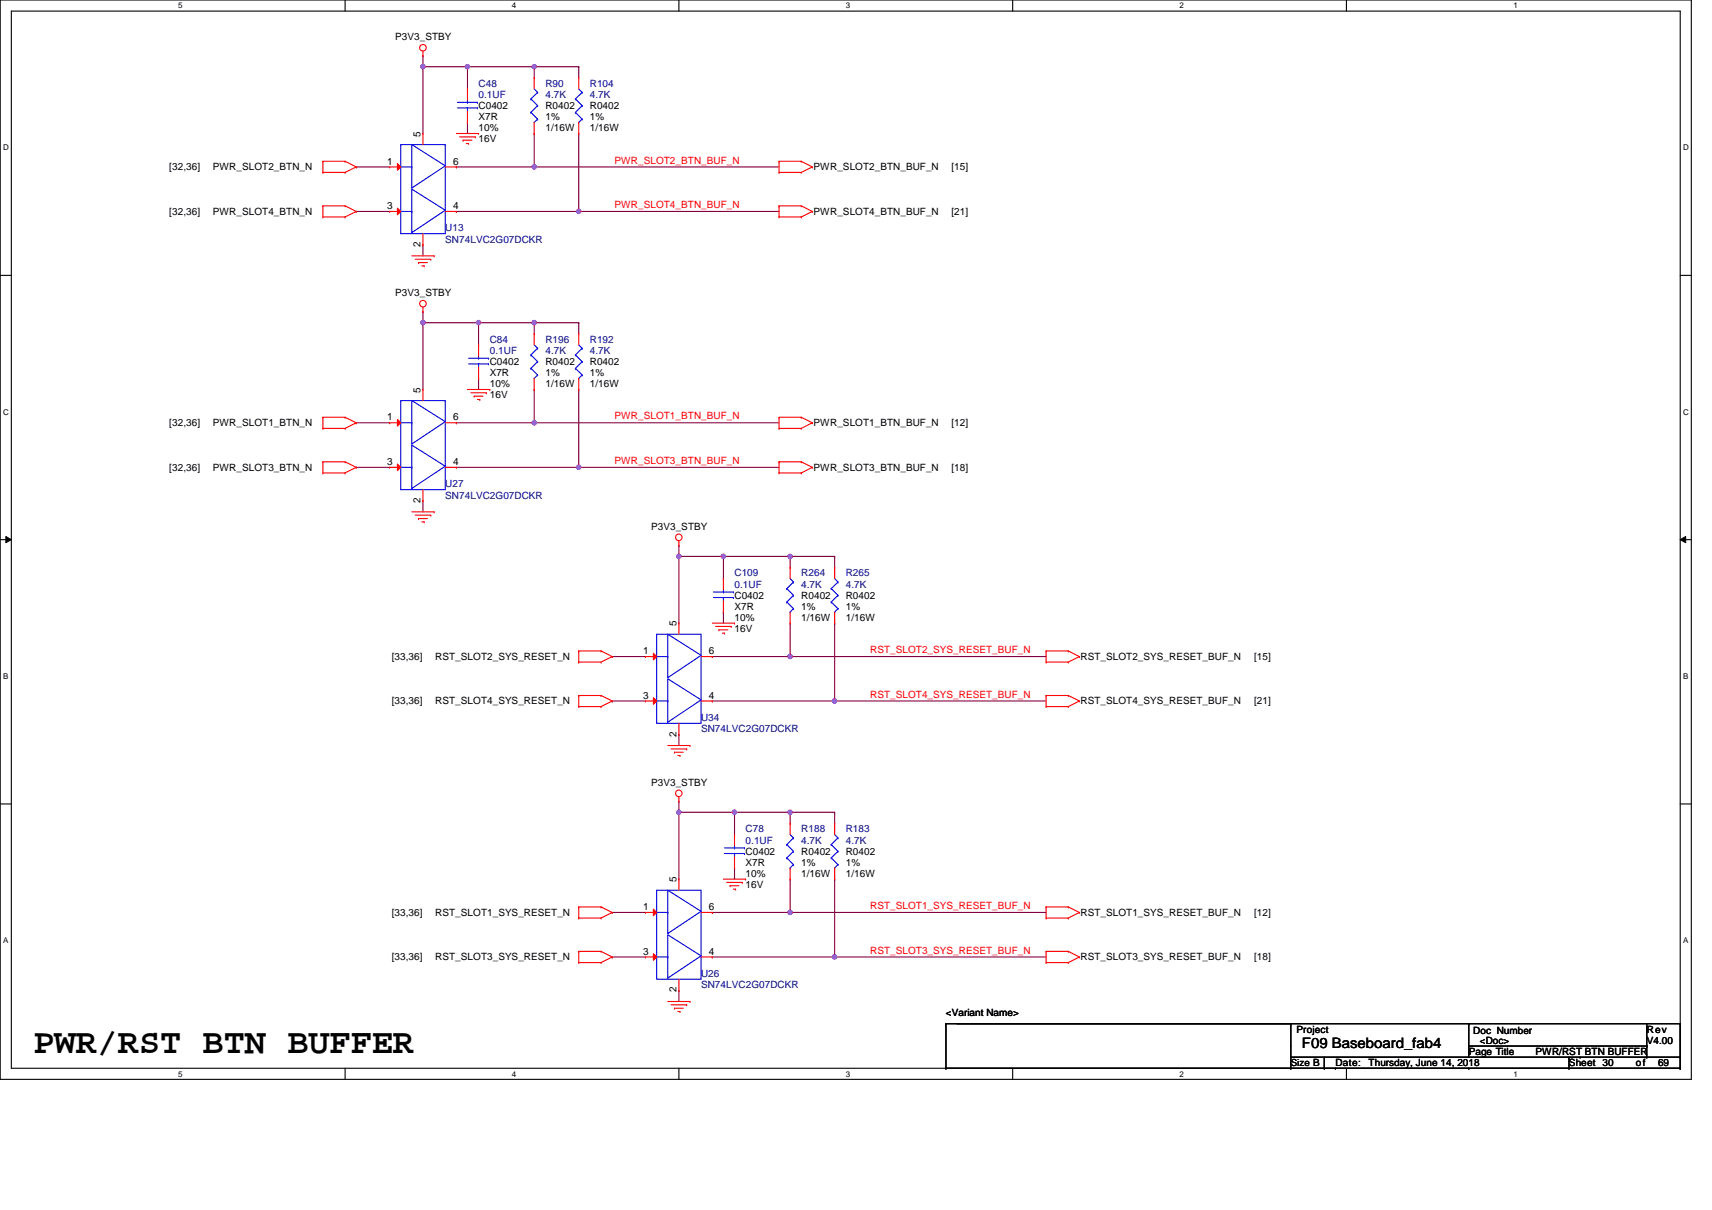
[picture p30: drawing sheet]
<svg xmlns="http://www.w3.org/2000/svg" width="297mm" height="210mm" viewBox="0 0 297 210" stroke-linecap="round" stroke-linejoin="round" font-family="sans-serif">
<defs><g id="words">
<text font-size="6.1" x="5.8" y="182.7">PWR/RST BTN BUFFER</text>
<text font-size="2.5" x="225.9" y="181.8">F09 Baseboard_fab4</text>
<g font-size="1.7">
<text x="68.6" y="6.9">P3V3_STBY</text>
<text x="73" y="23.7" transform="rotate(-90 73 23.7)">5</text>
<text x="83" y="20.8">X7R</text>
<text x="83" y="18.9">C0402</text>
<text x="83" y="22.8">10%</text>
<text x="94.6" y="18.9">R0402</text>
<text x="94.6" y="20.8">1%</text>
<text x="94.6" y="22.8">1/16W</text>
<text x="102.3" y="18.9">R0402</text>
<text x="102.3" y="20.8">1%</text>
<text x="102.3" y="22.8">1/16W</text>
<text x="29.4" y="29.5">[32,36]</text>
<text x="36.9" y="29.5">PWR_SLOT2_BTN_N</text>
<text x="67.2" y="28.6">1</text>
<text x="78.6" y="28.6">6</text>
<text x="83" y="24.7">16V</text>
<text x="141.2" y="29.5">PWR_SLOT2_BTN_BUF_N</text>
<text x="165.1" y="29.5">[15]</text>
<text x="29.4" y="37.3">[32,36]</text>
<text x="36.9" y="37.3">PWR_SLOT4_BTN_N</text>
<text x="67.2" y="36.3">3</text>
<text x="78.6" y="36.3">4</text>
<text x="141.2" y="37.3">PWR_SLOT4_BTN_BUF_N</text>
<text x="165.1" y="37.3">[21]</text>
<text x="73" y="42.8" transform="rotate(-90 73 42.8)">2</text>
<text x="68.6" y="51.4">P3V3_STBY</text>
<text x="85" y="65.2">X7R</text>
<text x="85" y="63.3">C0402</text>
<text x="94.6" y="63.3">R0402</text>
<text x="94.6" y="65.2">1%</text>
<text x="102.3" y="63.3">R0402</text>
<text x="102.3" y="65.2">1%</text>
<text x="73" y="68.1" transform="rotate(-90 73 68.1)">5</text>
<text x="85" y="67.2">10%</text>
<text x="85" y="69.1">16V</text>
<text x="94.6" y="67.2">1/16W</text>
<text x="102.3" y="67.2">1/16W</text>
<text x="29.4" y="73.9">[32,36]</text>
<text x="36.9" y="73.9">PWR_SLOT1_BTN_N</text>
<text x="67.2" y="72.9">1</text>
<text x="78.6" y="72.9">6</text>
<text x="141.2" y="73.9">PWR_SLOT1_BTN_BUF_N</text>
<text x="165.1" y="73.9">[12]</text>
<text x="29.4" y="81.7">[32,36]</text>
<text x="36.9" y="81.7">PWR_SLOT3_BTN_N</text>
<text x="67.2" y="80.7">3</text>
<text x="78.6" y="80.7">4</text>
<text x="141.2" y="81.7">PWR_SLOT3_BTN_BUF_N</text>
<text x="165.1" y="81.7">[18]</text>
<text x="73" y="87.2" transform="rotate(-90 73 87.2)">2</text>
<text x="113" y="91.9">P3V3_STBY</text>
<text x="127.4" y="105.8">X7R</text>
<text x="127.4" y="103.8">C0402</text>
<text x="127.4" y="107.7">10%</text>
<text x="139" y="103.8">R0402</text>
<text x="139" y="105.8">1%</text>
<text x="139" y="107.7">1/16W</text>
<text x="146.7" y="103.8">R0402</text>
<text x="146.7" y="105.8">1%</text>
<text x="146.7" y="107.7">1/16W</text>
<text x="111.6" y="113.5">1</text>
<text x="117.4" y="108.7" transform="rotate(-90 117.4 108.7)">5</text>
<text x="123" y="113.5">6</text>
<text x="127.4" y="109.6">16V</text>
<text x="68" y="114.5">[33,36]</text>
<text x="75.5" y="114.5">RST_SLOT2_SYS_RESET_N</text>
<text x="187.5" y="114.5">RST_SLOT2_SYS_RESET_BUF_N</text>
<text x="217.6" y="114.5">[15]</text>
<text x="68" y="122.2">[33,36]</text>
<text x="75.5" y="122.2">RST_SLOT4_SYS_RESET_N</text>
<text x="111.6" y="121.2">3</text>
<text x="123" y="121.2">4</text>
<text x="187.5" y="122.2">RST_SLOT4_SYS_RESET_BUF_N</text>
<text x="217.6" y="122.2">[21]</text>
<text x="117.4" y="127.8" transform="rotate(-90 117.4 127.8)">2</text>
<text x="113" y="136.3">P3V3_STBY</text>
<text x="129.4" y="148.3">C0402</text>
<text x="139" y="148.3">R0402</text>
<text x="146.7" y="148.3">R0402</text>
<text x="117.4" y="153.1" transform="rotate(-90 117.4 153.1)">5</text>
<text x="129.4" y="150.2">X7R</text>
<text x="129.4" y="152.1">10%</text>
<text x="129.4" y="154.1">16V</text>
<text x="139" y="150.2">1%</text>
<text x="139" y="152.1">1/16W</text>
<text x="146.7" y="150.2">1%</text>
<text x="146.7" y="152.1">1/16W</text>
<text x="68" y="158.9">[33,36]</text>
<text x="75.5" y="158.9">RST_SLOT1_SYS_RESET_N</text>
<text x="111.6" y="157.9">1</text>
<text x="123" y="157.9">6</text>
<text x="187.5" y="158.9">RST_SLOT1_SYS_RESET_BUF_N</text>
<text x="217.6" y="158.9">[12]</text>
<text x="68" y="166.6">[33,36]</text>
<text x="75.5" y="166.6">RST_SLOT3_SYS_RESET_N</text>
<text x="111.6" y="165.6">3</text>
<text x="123" y="165.6">4</text>
<text x="187.5" y="166.6">RST_SLOT3_SYS_RESET_BUF_N</text>
<text x="217.6" y="166.6">[18]</text>
<text x="117.4" y="172.2" transform="rotate(-90 117.4 172.2)">2</text>
<text x="164.1" y="176.2">&lt;Variant Name&gt;</text>
<text x="224.9" y="179.1">Project</text>
<text x="255.6" y="179.3">Doc Number</text>
<text x="285.7" y="179.1">Rev</text>
<text x="224" y="184.9">Size B</text>
<text x="231.7" y="184.9">Date:</text>
<text x="237.5" y="184.9">Thursday, June 14, 2018</text>
<text x="254.8" y="183">Page Title</text>
<text x="256.8" y="181.1">&lt;Doc&gt;</text>
<text x="266.4" y="183">PWR/RST BTN BUFFER</text>
<text x="272.2" y="184.9">Sheet 30</text>
<text x="283.8" y="184.9">of</text>
<text x="285.7" y="181.1">V4.00</text>
<text x="287.7" y="184.9">69</text>
</g>
<g font-size="1.7" fill="#000080">
<text x="83" y="15">C48</text>
<text x="83" y="17">0.1UF</text>
<text x="94.6" y="15">R90</text>
<text x="94.6" y="17">4.7K</text>
<text x="102.3" y="15">R104</text>
<text x="102.3" y="17">4.7K</text>
<text x="77.3" y="40.2">U13</text>
<text x="77.3" y="42.1">SN74LVC2G07DCKR</text>
<text x="85" y="59.5">C84</text>
<text x="94.6" y="59.5">R196</text>
<text x="102.3" y="59.5">R192</text>
<text x="85" y="61.4">0.1UF</text>
<text x="94.6" y="61.4">4.7K</text>
<text x="102.3" y="61.4">4.7K</text>
<text x="77.3" y="84.5">U27</text>
<text x="77.3" y="86.5">SN74LVC2G07DCKR</text>
<text x="127.4" y="100">C109</text>
<text x="127.4" y="101.9">0.1UF</text>
<text x="139" y="100">R264</text>
<text x="139" y="101.9">4.7K</text>
<text x="146.7" y="100">R265</text>
<text x="146.7" y="101.9">4.7K</text>
<text x="121.6" y="125.1">U34</text>
<text x="121.6" y="127">SN74LVC2G07DCKR</text>
<text x="129.4" y="144.4">C78</text>
<text x="129.4" y="146.3">0.1UF</text>
<text x="139" y="144.4">R188</text>
<text x="139" y="146.3">4.7K</text>
<text x="146.7" y="144.4">R183</text>
<text x="146.7" y="146.3">4.7K</text>
<text x="121.6" y="169.5">U26</text>
<text x="121.6" y="171.4">SN74LVC2G07DCKR</text>
</g>
<g font-size="1.7" fill="#f00">
<text x="106.6" y="28.4">PWR_SLOT2_BTN_BUF_N</text>
<text x="106.6" y="36.1">PWR_SLOT4_BTN_BUF_N</text>
<text x="106.6" y="72.7">PWR_SLOT1_BTN_BUF_N</text>
<text x="106.6" y="80.5">PWR_SLOT3_BTN_BUF_N</text>
<text x="151" y="113.3">RST_SLOT2_SYS_RESET_BUF_N</text>
<text x="151" y="121">RST_SLOT4_SYS_RESET_BUF_N</text>
<text x="151" y="157.7">RST_SLOT1_SYS_RESET_BUF_N</text>
<text x="151" y="165.4">RST_SLOT3_SYS_RESET_BUF_N</text>
</g>
<g font-size="1.4">
<text x="30.9" y="1.5">5</text>
<text x="88.8" y="1.5">4</text>
<text x="146.7" y="1.5">3</text>
<text x="204.7" y="1.5">2</text>
<text x="262.6" y="1.5">1</text>
<text x=".5" y="26.1">D</text>
<text x="292" y="26.1">D</text>
<text x=".5" y="71.9">C</text>
<text x="292" y="71.9">C</text>
<text x=".5" y="117.8">B</text>
<text x="292" y="117.8">B</text>
<text x=".5" y="163.6">A</text>
<text x="292" y="163.6">A</text>
<text x="30.9" y="186.8">5</text>
<text x="88.8" y="186.8">4</text>
<text x="146.7" y="186.8">3</text>
<text x="204.7" y="186.8">2</text>
<text x="262.6" y="186.8">1</text>
</g>
</g></defs>
<path d="M0 0h293.5v187.2h-293.5zM2 1.9h289.5v183.4h-289.5z" fill="none" stroke="#000" stroke-width=".19"/>
<g fill="#fff">
<path d="M30.9 .2h.8v1.6h-.8z"/>
<path d="M30.9 185.5h.8v1.6h-.8z"/>
</g>
<path d="M59.9 0v1.9M59.9 185.3v1.9" fill="none" stroke="#000" stroke-width=".19"/>
<g fill="#fff">
<path d="M88.8 .2h.8v1.6h-.8z"/>
<path d="M88.8 185.5h.8v1.6h-.8z"/>
</g>
<path d="M117.8 0v1.9M117.8 185.3v1.9" fill="none" stroke="#000" stroke-width=".19"/>
<g fill="#fff">
<path d="M146.7 .2h.8v1.6h-.8z"/>
<path d="M146.7 185.5h.8v1.6h-.8z"/>
</g>
<path d="M175.7 0v1.9M175.7 185.3v1.9" fill="none" stroke="#000" stroke-width=".19"/>
<g fill="#fff">
<path d="M204.7 .2h.7v1.6h-.7z"/>
<path d="M204.7 185.5h.7v1.6h-.7z"/>
</g>
<path d="M233.6 0v1.9M233.6 185.3v1.9" fill="none" stroke="#000" stroke-width=".19"/>
<g fill="#fff">
<path d="M262.6 .2h.7v1.6h-.7z"/>
<path d="M262.6 185.5h.7v1.6h-.7z"/>
<path d="M.5 24.8h1v1.6h-1z"/>
<path d="M292 24.8h1v1.6h-1z"/>
<path d="M.5 70.7h1v1.5h-1z"/>
<path d="M292 70.7h1v1.5h-1z"/>
</g>
<path d="M0 47.8h2M291.5 47.8h2" fill="none" stroke="#000" stroke-width=".19"/>
<g fill="#fff">
<path d="M.5 116.5h.9v1.6h-.9z"/>
<path d="M292 116.5h.9v1.6h-.9z"/>
</g>
<path d="M0 93.6h2M291.5 93.6h2" fill="none" stroke="#000" stroke-width=".19"/>
<path d="M1 93.1l1 .5-1 .5zM291.5 93.6l1-.5v1z" fill="#000"/>
<path d="M1 93.1l1 .5-1 .5zM291.5 93.6l1-.5v1z" fill="none" stroke="#000" stroke-width=".17"/>
<g fill="#fff">
<path d="M.5 162.4h.9v1.5h-.9z"/>
<path d="M292 162.4h.9v1.5h-.9z"/>
</g>
<path d="M0 139.5h2M291.5 139.5h2" fill="none" stroke="#000" stroke-width=".19"/>
<path d="M117.8 96.5h.1M117.8 96.5v11.6M125.5 96.5h.1M125.5 96.5v3.9M106.2 113.9h.1M106.2 113.9h5.8M117.8 127.4h.1M117.8 127.4v1.9" fill="none" stroke="#800040" stroke-width=".19"/>
<circle cx="125.5" cy="96.5" r=".38" fill="#f0f"/>
<circle cx="125.5" cy="96.5" r=".38" fill="none" stroke="#f0f" stroke-width=".19"/>
<path d="M117.8 96.5h.1M117.8 94.6h.1M117.8 96.5h7.7M117.8 94.6v1.9" fill="none" stroke="#800040" stroke-width=".19"/>
<circle cx="117.8" cy="96.5" r=".38" fill="#f0f"/>
<circle cx="117.8" cy="96.5" r=".38" fill="none" stroke="#f0f" stroke-width=".19"/>
<path d="M125.5 106.2h.1M125.5 106.2v1.9M137.1 113.9h.1M137.1 113.9h44.4" fill="none" stroke="#800040" stroke-width=".19"/>
<circle cx="137.1" cy="113.9" r=".38" fill="#f0f"/>
<circle cx="137.1" cy="113.9" r=".38" fill="none" stroke="#f0f" stroke-width=".19"/>
<path d="M137.1 96.5h.1M137.1 96.5v1.9" fill="none" stroke="#800040" stroke-width=".19"/>
<circle cx="137.1" cy="96.5" r=".38" fill="#f0f"/>
<circle cx="137.1" cy="96.5" r=".38" fill="none" stroke="#f0f" stroke-width=".19"/>
<g fill="none" stroke="#800040" stroke-width=".19">
<path d="M125.5 96.5h.1M125.5 96.5h19.3M137.1 96.5h.1M144.8 96.5h.1M144.8 96.5v1.9M137.1 108.1h.1M137.1 108.1v5.8M144.8 108.1h.1M144.8 108.1v13.5M127.4 140.9h.1M127.4 140.9v3.9M106.2 166h.1"/>
<path d="M106.2 166h5.8M117.8 171.8h.1M117.8 171.8v1.9"/>
</g>
<circle cx="127.4" cy="140.9" r=".38" fill="#f0f"/>
<circle cx="127.4" cy="140.9" r=".38" fill="none" stroke="#f0f" stroke-width=".19"/>
<path d="M117.8 140.9h.1M117.8 140.9h9.6M117.8 140.9v11.6" fill="none" stroke="#800040" stroke-width=".19"/>
<circle cx="117.8" cy="140.9" r=".38" fill="#f0f"/>
<circle cx="117.8" cy="140.9" r=".38" fill="none" stroke="#f0f" stroke-width=".19"/>
<path d="M117.8 139h.1M117.8 139v1.9M127.4 150.6h.1M127.4 150.6v1.9M144.8 166h.1M144.8 166h36.7" fill="none" stroke="#800040" stroke-width=".19"/>
<circle cx="144.8" cy="166" r=".38" fill="#f0f"/>
<circle cx="144.8" cy="166" r=".38" fill="none" stroke="#f0f" stroke-width=".19"/>
<path d="M137.1 140.9h.1M137.1 140.9v2" fill="none" stroke="#800040" stroke-width=".19"/>
<circle cx="137.1" cy="140.9" r=".38" fill="#f0f"/>
<circle cx="137.1" cy="140.9" r=".38" fill="none" stroke="#f0f" stroke-width=".19"/>
<g fill="none" stroke="#800040" stroke-width=".19">
<path d="M73.4 11.6h.1M73.4 11.6h7.7M81.1 11.6h.1M81.1 11.6v3.8M61.8 29h.1M61.8 29h5.8M73.4 42.5h.1M73.4 42.5v1.9M123.6 113.9h.1M123.6 113.9h13.5M123.6 121.6h.1M123.6 121.6h21.2"/>
<path d="M123.6 158.3h.1M127.4 140.9h.1M127.4 140.9h17.4M137.1 140.9h.1M137.1 152.5h.1M137.1 152.5v5.8h-13.5M144.8 140.9h.1M144.8 152.5h.1M144.8 140.9v2M144.8 152.5v13.5h-21.2M123.6 166h.1"/>
</g>
<circle cx="81.1" cy="11.6" r=".38" fill="#f0f"/>
<circle cx="81.1" cy="11.6" r=".38" fill="none" stroke="#f0f" stroke-width=".19"/>
<circle cx="73.4" cy="11.6" r=".38" fill="#f0f"/>
<circle cx="73.4" cy="11.6" r=".38" fill="none" stroke="#f0f" stroke-width=".19"/>
<path d="M73.4 11.6h.1M73.4 9.7h.1M73.4 9.7v13.5M92.7 11.6h.1M92.7 11.6v1.9M81.1 21.2h.1M81.1 21.2v2M92.7 29h.1M92.7 29h42.5" fill="none" stroke="#800040" stroke-width=".19"/>
<circle cx="92.7" cy="11.6" r=".38" fill="#f0f"/>
<circle cx="92.7" cy="11.6" r=".38" fill="none" stroke="#f0f" stroke-width=".19"/>
<path d="M92.7 23.2h.1M92.7 23.2v5.8" fill="none" stroke="#800040" stroke-width=".19"/>
<circle cx="92.7" cy="28.9" r=".38" fill="#f0f"/>
<circle cx="92.7" cy="28.9" r=".38" fill="none" stroke="#f0f" stroke-width=".19"/>
<path d="M81.1 11.6h.1M81.1 11.6h19.3M92.7 11.6h.1M100.4 11.6h.1M100.4 11.6v1.9M100.4 23.2h.1M100.4 23.2v13.5M61.8 81.1h.1M61.8 81.1h5.8M73.4 86.9h.1M73.4 86.9v1.9" fill="none" stroke="#800040" stroke-width=".19"/>
<circle cx="100.4" cy="36.7" r=".38" fill="#f0f"/>
<circle cx="100.4" cy="36.7" r=".38" fill="none" stroke="#f0f" stroke-width=".19"/>
<path d="M73.4 56h.1M73.4 56h9.6M83 56h.1M83 56v3.8" fill="none" stroke="#800040" stroke-width=".19"/>
<circle cx="83" cy="56" r=".38" fill="#f0f"/>
<circle cx="83" cy="56" r=".38" fill="none" stroke="#f0f" stroke-width=".19"/>
<circle cx="73.4" cy="56" r=".38" fill="#f0f"/>
<circle cx="73.4" cy="56" r=".38" fill="none" stroke="#f0f" stroke-width=".19"/>
<path d="M73.4 56h.1M73.4 54h.1M73.4 54v13.6M92.7 56h.1M92.7 56v1.9M83 65.6h.1M83 65.6v2M100.4 81.1h.1M100.4 81.1h34.8" fill="none" stroke="#800040" stroke-width=".19"/>
<circle cx="92.7" cy="56" r=".38" fill="#f0f"/>
<circle cx="92.7" cy="56" r=".38" fill="none" stroke="#f0f" stroke-width=".19"/>
<g fill="none" stroke="#800040" stroke-width=".19">
<path d="M61.8 36.7h.1M61.8 36.7h5.8M79.2 29h.1M79.2 36.7h.1M79.2 29h13.5M79.2 36.7h56M100.4 36.7h.1M83 56h.1M83 56h17.4M92.7 56h.1M100.4 56h.1M100.4 56v1.9"/>
<path d="M61.8 73.3h.1M61.8 73.3h5.8M79.2 73.3h.1M92.7 67.6h.1M92.7 67.6v5.7h-13.5M100.4 67.6h.1M100.4 67.6v13.5h-21.2M79.2 81.1h.1"/>
</g>
<circle cx="100.4" cy="81.1" r=".38" fill="#f0f"/>
<circle cx="100.4" cy="81.1" r=".38" fill="none" stroke="#f0f" stroke-width=".19"/>
<path d="M92.7 73.3h.1M92.7 73.3h42.5" fill="none" stroke="#800040" stroke-width=".19"/>
<circle cx="92.7" cy="73.3" r=".38" fill="#f0f"/>
<circle cx="92.7" cy="73.3" r=".38" fill="none" stroke="#f0f" stroke-width=".19"/>
<path d="M106.2 121.6h.1M106.2 121.6h5.8M144.8 121.6h.1M144.8 121.6h36.7" fill="none" stroke="#800040" stroke-width=".19"/>
<circle cx="144.8" cy="121.6" r=".38" fill="#f0f"/>
<circle cx="144.8" cy="121.6" r=".38" fill="none" stroke="#f0f" stroke-width=".19"/>
<path d="M106.2 158.3h.1M106.2 158.3h5.8M137.1 158.3h.1M137.1 158.3h44.4" fill="none" stroke="#800040" stroke-width=".19"/>
<circle cx="137.1" cy="158.3" r=".38" fill="#f0f"/>
<circle cx="137.1" cy="158.3" r=".38" fill="none" stroke="#f0f" stroke-width=".19"/>
<g fill="none" stroke="#f00" stroke-width=".19">
<path d="M73.4 9.7h.1M73.4 8.9v.8M56 29.9h.1M56 28h.1M56 37.6h.1M56 35.7h.1M56 28h3.9M56 29.9h3.9M56 28v1.9M56 35.7v1.9M56 35.7h3.9M56 37.6h3.9"/>
<path d="M59.9 28h.1M59.9 29.9h.1M59.9 35.7h.1M59.9 37.6h.1M59.9 28l1.9 1M59.9 35.7l1.9 1M61.8 29h.1M61.8 36.7h.1M61.8 29l-1.9 .9M61.8 36.7l-1.9 .9M79.2 23.2h3.8M79.8 23.7h2.7"/>
<path d="M80.3 24.3h.1M80.3 24.3h1.6M80.9 24.9h.4M81.3 24.9h.1M82.5 23.7h.1M83 23.2h.1M135.2 29.9h.1M135.2 28h.1M135.2 37.6h.1M135.2 35.7h.1M135.2 28h3.8M135.2 29.9h3.8"/>
<path d="M135.2 28v1.9M135.2 35.7v1.9M135.2 35.7h3.8M135.2 37.6h3.8M139 28h.1M139 29.9h.1M139 35.7h.1M139 37.6h.1M139 28l1.9 1M139 35.7l1.9 1M140.9 29h.1M140.9 36.7h.1"/>
<path d="M140.9 29l-1.9 .9M140.9 36.7l-1.9 .9M71.5 44.4h3.8M72 45h2.7M72.6 45.6h.1M72.6 45.6h1.6M73.2 46.1h.4M73.4 54h.1M73.4 53.3v.7M73.6 46.1h.1M74.7 45h.1M75.3 44.4h.1"/>
<path d="M56 74.3h.1M56 72.4h.1M56 72.4v1.9M56 72.4h3.9M56 74.3h3.9M59.9 72.4h.1M59.9 74.3h.1M59.9 72.4l1.9 .9M61.8 73.3h.1M61.8 73.3l-1.9 1M81.1 67.6h3.9M81.7 68.1h2.7"/>
<path d="M82.3 68.7h.1M82.3 68.7h1.5M82.8 69.3h.4M83.2 69.3h.1M84.4 68.1h.1M85 67.6h.1M135.2 74.3h.1M135.2 72.4h.1M135.2 72.4v1.9M135.2 72.4h3.8M135.2 74.3h3.8M139 72.4h.1"/>
<path d="M139 74.3h.1M139 72.4l1.9 .9M140.9 73.3h.1M140.9 73.3l-1.9 1M56 82h.1M56 80.1h.1M56 80.1v1.9M56 80.1h3.9M56 82h3.9M59.9 80.1h.1M59.9 82h.1M59.9 80.1l1.9 1"/>
<path d="M61.8 81.1h.1M61.8 81.1l-1.9 .9M71.5 88.8h3.8M72 89.4h2.7M72.6 90h.1M72.6 90h1.6M73.2 90.5h.4M73.6 90.5h.1M74.7 89.4h.1M75.3 88.8h.1M117.8 94.6h.1M117.8 93.8v.8"/>
<path d="M135.2 82h.1M135.2 80.1h.1M135.2 80.1v1.9M135.2 80.1h3.8M135.2 82h3.8M139 80.1h.1M139 82h.1M139 80.1l1.9 1M140.9 81.1h.1M140.9 81.1l-1.9 .9M100.4 114.9h.1M100.4 112.9h.1"/>
<path d="M100.4 112.9h3.9M100.4 114.9h3.9M100.4 112.9v2M104.3 112.9h.1M104.3 114.9h.1M104.3 112.9l1.9 1M106.2 113.9h.1M106.2 113.9l-1.9 1M123.6 108.1h3.8M124.2 108.7h2.7M124.7 109.3h.1M124.7 109.3h1.6"/>
<path d="M125.3 109.8h.4M125.5 100.4h.1M125.5 106.2h.1M125.5 100.4v1.9M125.5 104.2v2M125.7 109.8h.1M126.9 108.7h.1M127.4 108.1h.1M181.5 114.9h.1M181.5 112.9h.1M181.5 112.9h3.9M181.5 114.9h3.9"/>
<path d="M181.5 112.9v2M185.4 112.9h.1M185.4 114.9h.1M185.4 112.9l1.9 1M187.3 113.9h.1M187.3 113.9l-1.9 1M100.4 122.6h.1M100.4 120.6h.1M100.4 120.6v2M100.4 120.6h3.9M100.4 122.6h3.9M104.3 120.6h.1"/>
<path d="M104.3 122.6h.1M104.3 120.6l1.9 1M106.2 121.6h.1M106.2 121.6l-1.9 1M115.9 129.3h3.8M116.4 129.9h2.7M117 130.5h.1M117 130.5h1.6M117.6 131.1h.4M117.8 139h.1M117.8 138.2v.8M118 131.1h.1"/>
<path d="M119.1 129.9h.1M119.7 129.3h.1M181.5 122.6h.1M181.5 120.6h.1M181.5 120.6v2M181.5 120.6h3.9M181.5 122.6h3.9M185.4 120.6h.1M185.4 122.6h.1M185.4 120.6l1.9 1M187.3 121.6h.1M187.3 121.6l-1.9 1"/>
<path d="M100.4 159.3h.1M100.4 157.3h.1M100.4 157.3v2M100.4 157.3h3.9M100.4 159.3h3.9M104.3 157.3h.1M104.3 159.3h.1M104.3 157.3l1.9 1M106.2 158.3h.1M106.2 158.3l-1.9 1M125.5 152.5h3.9M126.1 153.1h2.7"/>
<path d="M126.7 153.6h.1M126.7 153.6h1.5M127.3 154.2h.3M127.6 154.2h.1M128.8 153.1h.1M129.4 152.5h.1M181.5 159.3h.1M181.5 157.3h.1M181.5 157.3v2M181.5 157.3h3.9M181.5 159.3h3.9M185.4 157.3h.1"/>
<path d="M185.4 159.3h.1M185.4 157.3l1.9 1M187.3 158.3h.1M187.3 158.3l-1.9 1M100.4 167h.1M100.4 165h.1M100.4 165v2M100.4 165h3.9M100.4 167h3.9M104.3 165h.1M104.3 167h.1M104.3 165l1.9 1"/>
<path d="M106.2 166h.1M106.2 166l-1.9 1M115.9 173.7h3.8M116.4 174.3h2.7M117 174.9h.1M117 174.9h1.6M117.6 175.5h.4M118 175.5h.1M119.1 174.3h.1M119.7 173.7h.1M181.5 167h.1M181.5 165h.1"/>
<path d="M181.5 165v2M181.5 165h3.9M181.5 167h3.9M185.4 165h.1M185.4 167h.1M185.4 165l1.9 1M187.3 166h.1M187.3 166l-1.9 1"/>
<circle cx="73.4" cy="8.3" r=".57"/>
<circle cx="73.4" cy="52.7" r=".57"/>
<circle cx="117.8" cy="93.2" r=".57"/>
<circle cx="117.8" cy="137.6" r=".57"/>
</g>
<g fill="none" stroke="#000" stroke-width=".19">
<path d="M164.1 177.6h.1M164.1 177.6h127.4M164.1 177.6v7.7M224 177.6h.1M224 177.6v7.7M254.8 177.6h.1M254.8 177.6v5.8M285.7 177.6v5.8M291.5 177.6h.1M291.5 177.6v7.7M164.1 185.3h.1M164.1 185.3h127.4"/>
<path d="M224 185.3h.1M224 183.4h67.5M229.8 185.3h.1M229.8 183.4v1.9M231.7 185.3h.1M254.8 185.3h.1M254.8 181.5h30.9M272.2 185.3h.1M272.2 183.4v1.9M274.1 183.4h.1M285.7 181.5h.1M285.7 183.4h.1"/>
<path d="M291.5 185.3h.1M291.5 183.4h.1"/>
</g>
<g fill="none" stroke="#00f" stroke-width=".19">
<path d="M69.5 69.5h7.8v15.4h-7.8zM69.5 73.3h2M71.5 69.5l5.8 3.7-5.8 3.8zM71.5 77.2l5.8 3.7-5.8 3.8zM71.5 73.3h.1M69.5 81.1h2M71.5 81.1h.1M123.8 103.7h3.5M123.8 102.7h3.5M125.5 102.7h.1M125.5 103.7h.1M125.5 102.3v.4"/>
<path d="M125.5 103.7v.5M127.3 103.7h.1M127.3 102.7h.1"/>
</g>
<path d="M69 72.8l.5 .5-.5 .6z" fill="#f00"/>
<path d="M67.6 73.3h.1M67.6 73.3h1.9M69 72.8l.5 .5-.5 .6z" fill="none" stroke="#f00" stroke-width=".19"/>
<path d="M69 80.5l.5 .6-.5 .5z" fill="#f00"/>
<g fill="none" stroke="#f00" stroke-width=".19">
<path d="M81.1 15.4h.1M81.1 15.4v2M81.1 19.3v1.9M92.7 13.5h.1M92.7 13.5v1.9M100.4 13.5h.1M100.4 13.5v1.9M81.1 21.2h.1M92.7 23.2h.1M92.7 21.2v2M100.4 23.2h.1M100.4 21.2v2"/>
<path d="M83 59.8h.1M83 59.8v2M92.7 57.9h.1M92.7 57.9v1.9M73.4 67.6h.1M73.4 67.6v1.9M77.3 73.3h1.9M79.2 73.3h.1M83 65.6h.1M83 63.7v1.9M92.7 67.6h.1M92.7 65.6v2"/>
<path d="M67.6 81.1h.1M67.6 81.1h1.9M69 80.5l.5 .6-.5 .5zM73.4 86.9h.1M73.4 84.9v2M77.3 81.1h1.9M79.2 81.1h.1M137.1 98.4h.1M137.1 98.4v2M144.8 98.4h.1M144.8 98.4v2M137.1 108.1h.1"/>
<path d="M137.1 106.2v1.9M144.8 108.1h.1M144.8 106.2v1.9M127.4 144.8h.1M127.4 150.6h.1M127.4 144.8v1.9M127.4 148.6v2M137.1 142.9h.1M137.1 152.5h.1M137.1 142.9v1.9M137.1 150.6v1.9M144.8 142.9h.1"/>
<path d="M144.8 152.5h.1M144.8 142.9v1.9M144.8 150.6v1.9"/>
</g>
<g fill="none" stroke="#00f" stroke-width=".19">
<path d="M79.4 18.7h3.4M79.4 17.8h3.4M81.1 17.8h.1M81.1 18.7h.1M81.1 17.4v.4M81.1 18.7v.6M82.8 18.7h.1M82.8 17.8h.1M92.1 17.2h.1M92.1 19.5h.1M92.1 17.2l1.2 1.1M92.1 19.5l1.2 1.2"/>
<path d="M92.7 15.4l.6 .6M93.3 16h.1M93.3 18.3h.1M93.3 16l-1.2 1.2M93.3 18.3l-1.2 1.2M99.8 17.2h.1M99.8 19.5h.1M99.8 17.2l1.2 1.1M99.8 19.5l1.2 1.2M100.4 15.4l.6 .6M101 16h.1M101 18.3h.1"/>
<path d="M101 16l-1.2 1.2M101 18.3l-1.2 1.2M92.7 21.2h.1M93.3 20.7h.1M93.3 20.7l-.6 .5M100.4 21.2h.1M101 20.7h.1M101 20.7l-.6 .5M92.7 59.8l.6 .6M81.3 63.1h3.5M81.3 62.1h3.5M83 62.1h.1"/>
<path d="M83 63.1h.1M83 61.8v.3M83 63.1v.6M84.8 63.1h.1M84.8 62.1h.1M92.1 61.6h.1M92.1 63.9h.1M92.1 61.6l1.2 1.1M92.1 63.9l1.2 1.1M92.7 65.6h.1M93.3 60.4h.1M93.3 62.7h.1"/>
<path d="M93.3 65h.1M93.3 60.4l-1.2 1.2M93.3 62.7l-1.2 1.2M93.3 65l-.6 .6M113.9 110h7.7v15.5h-7.7zM113.9 113.9h2M115.9 110l5.7 3.7-5.7 3.9zM115.9 117.8l5.7 3.6-5.7 3.9zM115.9 113.9h.1M136.5 102.1h.1M136.5 104.4h.1M136.5 102.1l1.2 1.2"/>
<path d="M136.5 104.4l1.2 1.2M137.1 106.2h.1M137.1 100.4l.6 .6M137.7 101h.1M137.7 103.3h.1M137.7 105.6h.1M137.7 101l-1.2 1.1M137.7 103.3l-1.2 1.1M137.7 105.6l-.6 .6M144.2 102.1h.1M144.2 104.4h.1M144.2 102.1l1.2 1.2"/>
<path d="M144.2 104.4l1.2 1.2M144.8 106.2h.1M144.8 100.4l.6 .6M145.4 101h.1M145.4 103.3h.1M145.4 105.6h.1M145.4 101l-1.2 1.1M145.4 103.3l-1.2 1.1M145.4 105.6l-.6 .6M113.9 121.6h2M115.9 121.6h.1M125.7 148.1h3.5"/>
<path d="M125.7 147.1h3.5M127.4 147.1h.1M127.4 148.1h.1M127.4 146.7v.4M127.4 148.1v.5M129.2 148.1h.1M129.2 147.1h.1M136.5 146.5h.1M136.5 148.8h.1M136.5 146.5l1.2 1.2M136.5 148.8l1.2 1.2M137.1 150.6h.1"/>
<path d="M137.1 144.8l.6 .6M137.7 145.4h.1M137.7 147.7h.1M137.7 150h.1M137.7 145.4l-1.2 1.1M137.7 147.7l-1.2 1.1M137.7 150l-.6 .6M144.2 146.5h.1M144.2 148.8h.1M144.2 146.5l1.2 1.2M144.2 148.8l1.2 1.2M144.8 150.6h.1"/>
<path d="M144.8 144.8l.6 .6M145.4 145.4h.1M145.4 147.7h.1M145.4 150h.1M145.4 145.4l-1.2 1.1M145.4 147.7l-1.2 1.1M145.4 150l-.6 .6"/>
</g>
<path d="M113.4 113.3l.5 .6-.5 .6z" fill="#f00"/>
<path d="M112 113.9h.1M112 113.9h1.9M113.4 113.3l.5 .6-.5 .6z" fill="none" stroke="#f00" stroke-width=".19"/>
<path d="M113.4 121l.5 .6-.5 .6z" fill="#f00"/>
<g fill="none" stroke="#f00" stroke-width=".19">
<path d="M100.4 57.9h.1M100.4 57.9v1.9M100.4 67.6h.1M100.4 65.6v2M117.8 108.1h.1M117.8 108.1v1.9M121.6 113.9h2M123.6 113.9h.1M112 121.6h.1M112 121.6h1.9M113.4 121l.5 .6-.5 .6zM117.8 127.4h.1"/>
<path d="M117.8 125.5v1.9M121.6 121.6h2M123.6 121.6h.1"/>
</g>
<g fill="none" stroke="#00f" stroke-width=".19">
<path d="M100.4 59.8l.6 .6M99.8 61.6h.1M99.8 63.9h.1M99.8 61.6l1.2 1.1M99.8 63.9l1.2 1.1M100.4 65.6h.1M101 60.4h.1M101 62.7h.1M101 65h.1M101 60.4l-1.2 1.2M101 62.7l-1.2 1.2M101 65l-.6 .6"/>
<path d="M113.9 154.4h7.7v15.5h-7.7zM113.9 158.3h2M115.9 154.4l5.7 3.7-5.7 3.8zM115.9 158.3h.1M113.9 166h2M115.9 162.2l5.7 3.6-5.7 3.9zM115.9 166h.1"/>
</g>
<path d="M113.4 157.7l.5 .6-.5 .6z" fill="#f00"/>
<path d="M112 158.3h.1M112 158.3h1.9M113.4 157.7l.5 .6-.5 .6z" fill="none" stroke="#f00" stroke-width=".19"/>
<path d="M113.4 165.4l.5 .6-.5 .6z" fill="#f00"/>
<path d="M117.8 152.5h.1M117.8 152.5v1.9M121.6 158.3h2M123.6 158.3h.1M112 166h.1M112 166h1.9M113.4 165.4l.5 .6-.5 .6zM117.8 171.8h.1M117.8 169.9v1.9M121.6 166h2M123.6 166h.1" fill="none" stroke="#f00" stroke-width=".19"/>
<path d="M69.5 25.1h7.8v15.4h-7.8zM69.5 29h2M69.5 36.7h2M71.5 25.1l5.8 3.7-5.8 3.8zM71.5 32.8l5.8 3.7-5.8 3.8zM71.5 29h.1M71.5 36.7h.1" fill="none" stroke="#00f" stroke-width=".19"/>
<path d="M69 28.4l.5 .6-.5 .5z" fill="#f00"/>
<path d="M67.6 29h.1M67.6 29h1.9M69 28.4l.5 .6-.5 .5z" fill="none" stroke="#f00" stroke-width=".19"/>
<path d="M69 36.1l.5 .6-.5 .6z" fill="#f00"/>
<path d="M67.6 36.7h.1M67.6 36.7h1.9M69 36.1l.5 .6-.5 .6zM73.4 23.2h.1M73.4 23.2v1.9M77.3 36.7h1.9M77.3 29h1.9M79.2 29h.1M79.2 36.7h.1M73.4 42.5h.1M73.4 40.5v2" fill="none" stroke="#f00" stroke-width=".19"/>
<circle cx="125.5" cy="96.5" r=".38" fill="#f0f"/>
<circle cx="125.5" cy="96.5" r=".38" fill="none" stroke="#f0f" stroke-width=".19"/>
<circle cx="117.8" cy="96.5" r=".38" fill="#f0f"/>
<circle cx="117.8" cy="96.5" r=".38" fill="none" stroke="#f0f" stroke-width=".19"/>
<circle cx="137.1" cy="113.9" r=".38" fill="#f0f"/>
<circle cx="137.1" cy="113.9" r=".38" fill="none" stroke="#f0f" stroke-width=".19"/>
<circle cx="137.1" cy="96.5" r=".38" fill="#f0f"/>
<circle cx="137.1" cy="96.5" r=".38" fill="none" stroke="#f0f" stroke-width=".19"/>
<circle cx="127.4" cy="140.9" r=".38" fill="#f0f"/>
<circle cx="127.4" cy="140.9" r=".38" fill="none" stroke="#f0f" stroke-width=".19"/>
<circle cx="117.8" cy="140.9" r=".38" fill="#f0f"/>
<circle cx="117.8" cy="140.9" r=".38" fill="none" stroke="#f0f" stroke-width=".19"/>
<circle cx="144.8" cy="166" r=".38" fill="#f0f"/>
<circle cx="144.8" cy="166" r=".38" fill="none" stroke="#f0f" stroke-width=".19"/>
<circle cx="137.1" cy="140.9" r=".38" fill="#f0f"/>
<circle cx="137.1" cy="140.9" r=".38" fill="none" stroke="#f0f" stroke-width=".19"/>
<circle cx="81.1" cy="11.6" r=".38" fill="#f0f"/>
<circle cx="81.1" cy="11.6" r=".38" fill="none" stroke="#f0f" stroke-width=".19"/>
<circle cx="73.4" cy="11.6" r=".38" fill="#f0f"/>
<circle cx="73.4" cy="11.6" r=".38" fill="none" stroke="#f0f" stroke-width=".19"/>
<circle cx="92.7" cy="11.6" r=".38" fill="#f0f"/>
<circle cx="92.7" cy="11.6" r=".38" fill="none" stroke="#f0f" stroke-width=".19"/>
<circle cx="92.7" cy="28.9" r=".38" fill="#f0f"/>
<circle cx="92.7" cy="28.9" r=".38" fill="none" stroke="#f0f" stroke-width=".19"/>
<circle cx="100.4" cy="36.7" r=".38" fill="#f0f"/>
<circle cx="100.4" cy="36.7" r=".38" fill="none" stroke="#f0f" stroke-width=".19"/>
<circle cx="83" cy="56" r=".38" fill="#f0f"/>
<circle cx="83" cy="56" r=".38" fill="none" stroke="#f0f" stroke-width=".19"/>
<circle cx="73.4" cy="56" r=".38" fill="#f0f"/>
<circle cx="73.4" cy="56" r=".38" fill="none" stroke="#f0f" stroke-width=".19"/>
<circle cx="92.7" cy="56" r=".38" fill="#f0f"/>
<circle cx="92.7" cy="56" r=".38" fill="none" stroke="#f0f" stroke-width=".19"/>
<circle cx="100.4" cy="81.1" r=".38" fill="#f0f"/>
<circle cx="100.4" cy="81.1" r=".38" fill="none" stroke="#f0f" stroke-width=".19"/>
<circle cx="92.7" cy="73.3" r=".38" fill="#f0f"/>
<circle cx="92.7" cy="73.3" r=".38" fill="none" stroke="#f0f" stroke-width=".19"/>
<circle cx="144.8" cy="121.6" r=".38" fill="#f0f"/>
<circle cx="144.8" cy="121.6" r=".38" fill="none" stroke="#f0f" stroke-width=".19"/>
<circle cx="137.1" cy="158.3" r=".38" fill="#f0f"/>
<circle cx="137.1" cy="158.3" r=".38" fill="none" stroke="#f0f" stroke-width=".19"/>
<use href="#words"/>
</svg>
